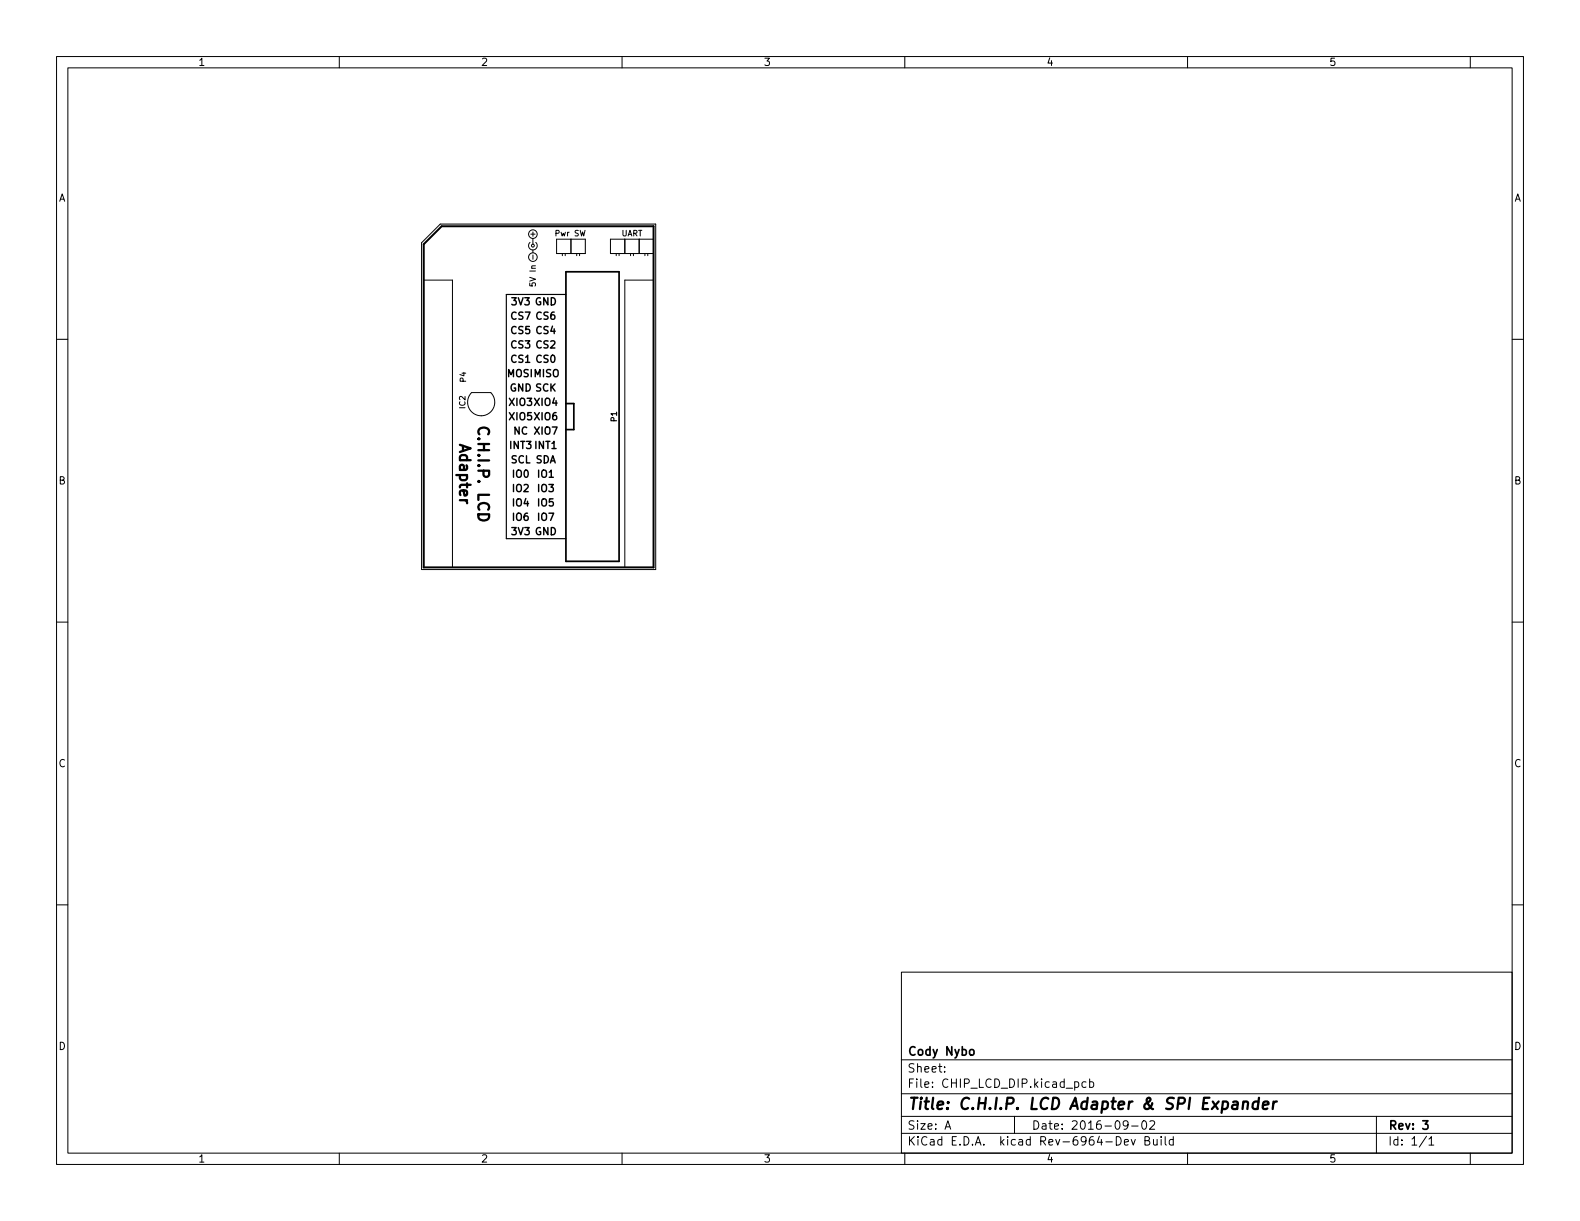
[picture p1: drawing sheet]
<svg xmlns="http://www.w3.org/2000/svg" width="279mm" height="216mm" viewBox="0 0 279 216" stroke-linecap="round" stroke-linejoin="round" font-family="sans-serif">
<defs><g id="words">
<text font-size="2.8" x="160.4" y="196.2">Title: C.H.I.P. LCD Adapter &amp; SPI Expander</text>
<g font-size="2.7">
<text x="84.5" y="76.1" transform="rotate(90 84.5 76.1)">C.H.I.P. LCD</text>
<text x="81.2" y="78.8" transform="rotate(90 81.2 78.8)">Adapter</text>
</g>
<g font-size="2.1">
<text x="160.4" y="189.7">Sheet:</text>
<text x="160.4" y="186.7">Cody Nybo</text>
<text x="160.4" y="192.4">File: CHIP_LCD_DIP.kicad_pcb</text>
<text x="160.4" y="202.5">KiCad E.D.A. kicad Rev-6964-Dev Build</text>
<text x="160.4" y="199.7">Size: A</text>
<text x="182.4" y="199.7">Date: 2016-09-02</text>
<text x="245.4" y="199.7">Rev: 3</text>
<text x="245.4" y="202.5">Id: 1/1</text>
</g>
<g font-size="1.8">
<text x="35" y="11.6">1</text>
<text x="85" y="11.6">2</text>
<text x="135" y="11.6">3</text>
<text x="185" y="11.6">4</text>
<text x="235" y="11.6">5</text>
<text x="10.3" y="35.6">A</text>
<text x="267.7" y="35.6">A</text>
<text x="90.5" y="54">3V3 GND</text>
<text x="90.4" y="59.1">CS5 CS4</text>
<text x="90.4" y="56.5">CS7 CS6</text>
<text x="90.4" y="64.1">CS1 CS0</text>
<text x="90.4" y="61.6">CS3 CS2</text>
<text x="89.7" y="66.7">MOSIMISO</text>
<text x="90.1" y="71.8">XIO3 XIO4</text>
<text x="90.1" y="69.2">GND SCK</text>
<text x="90.1" y="74.3">XIO5 XIO6</text>
<text x="90.8" y="76.8">NC XIO7</text>
<text x="90.2" y="79.4">INT3 INT1</text>
<text x="90.3" y="81.9">SCL SDA</text>
<text x="10.3" y="85.7">B</text>
<text x="90.6" y="89.5">IO4</text>
<text x="90.6" y="87">IO2</text>
<text x="90.6" y="84.5">IO0</text>
<text x="95.1" y="89.5">IO5</text>
<text x="95.1" y="87">IO3</text>
<text x="95.1" y="84.5">IO1</text>
<text x="267.7" y="85.7">B</text>
<text x="90.5" y="94.6">3V3 GND</text>
<text x="90.6" y="92.1">IO6</text>
<text x="95.1" y="92.1">IO7</text>
<text x="10.3" y="135.6">C</text>
<text x="267.7" y="135.6">C</text>
<text x="10.3" y="185.7">D</text>
<text x="267.7" y="185.7">D</text>
<text x="35" y="205.6">1</text>
<text x="85" y="205.6">2</text>
<text x="135" y="205.6">3</text>
<text x="185" y="205.6">4</text>
<text x="235" y="205.6">5</text>
</g>
<g font-size="1.4">
<text x="94.7" y="41.8" transform="rotate(-90 94.7 41.8)">+</text>
<text x="98.2" y="41.8">Pwr SW</text>
<text x="109.8" y="41.8">UART</text>
<text x="94.7" y="45.7" transform="rotate(-90 94.7 45.7)">-</text>
<text x="94.7" y="50.5" transform="rotate(-90 94.7 50.5)">5V In</text>
<text x="82.4" y="67.5" transform="rotate(-90 82.4 67.5)">P4</text>
<text x="82.3" y="72.2" transform="rotate(-90 82.3 72.2)">IC2</text>
<text x="109.1" y="74.5" transform="rotate(-90 109.1 74.5)">P1</text>
</g>
</g></defs>
<g fill="none" stroke="#000" stroke-width=".18">
<path d="M10 10h259.4v195.9h-259.4zM12 12h255.4v191.9h-255.4zM60 10v2M110 10v2M160 10v2M210 10v2M260 10v2M77.9 39.6h38.1v61.1h-41.5v-57.8zM10 60h2M74.9 49.5h5.1v50.8M93.7 42.9a.76 .76 0 0 0 0 1.1 .76 .76 0 0 0 1.1 0 .76 .76 0 0 0-.1-1.1M94.2 42.2v1"/>
<path d="M94.2 44.2v.5M98.4 42.3h5.1v2.5h-5.1zM99.4 44.8v.4M99.9 44.8v.4M101 42.3v2.5M102 44.8v.4M102.5 44.8v.4M107.9 42.3h7.7v2.5h-7.7zM109 44.8v.4M109.5 44.8v.4M110.5 42.3v2.5M111.5 44.8v.4"/>
<path d="M112 44.8v.4M113 42.3v2.5M114 44.8v.4M114.6 44.8v.4M115.6 49.5h-5.1v50.8M267.4 60h2M83.4 69.4h3.4a2.4 2.4 0 0 1 0 3.4 2.4 2.4 0 0 1-3.4 0 2.4 2.4 0 0 1 0-3.4zM10 110h2M267.4 110h2M10 160h2M267.4 160h2M159.4 171.9h108v32h-108z"/>
<path d="M159.4 197.4h108M159.4 193.4h108M159.4 187.4h108M167 189.4v.2M167 188.7v.1M167.1 199.7l.5-1.5 .5 1.5M167.3 199.2h.7M179.4 197.4v3M190 191.4l.5-.1 .3 .3v.4l-.2 .2h-.6M192 191.4l-.4-.1-.3 .3v.4l.2 .2h.5M192.7 191.4l.4-.1 .3 .3v.4l-.1 .2h-.6M192.7 190.8v1.5"/>
<path d="M199.5 198.8l-.3 .3-.4-.1-.2-.2 .2-.6h.4l.2 .1a.99 .99 0 0 1-.4 1.4h-.2M200.1 199.1h1.2M202 198.3l.3-.1a.81 .81 0 0 1 .5 .6 .81 .81 0 0 1-.3 .8l-.1 .1a.81 .81 0 0 1-.4-1.4zM203.3 198.3l.6-.1 .2 .1 .1 .3-.9 1.1h.9M243.4 197.4v6.5M60 203.9v2M110 203.9v2M159.4 200.4h108M160 203.9v2M198.8 202l.7-.2v-.3h-.5l-.2 .2 .1 .7h.6M200 201.5l.4 1 .4-1M202.5 201.7l.6-.1 .2-.2-.2-.4h-.6v1.5h.5l.3-.3a.39 .39 0 0 0-.3-.5"/>
<path d="M204 201.5v.9l.4 .1 .2-.2M204.6 201.5v1M205.3 201v.1M205.3 201.5v1M206 201v1.3l.3 .2M207.5 201.5h-.5l-.2 .3v.4l.1 .2h.6M207.5 201v1.5M210 203.9v2M252.3 200.9l-1.3 1.9M252.7 201.4l.4-.4v1.5M252.7 202.5h.8M260 203.9v2"/>
<circle cx="94.2" cy="41.4" r=".76"/>
<circle cx="94.2" cy="45.5" r=".76"/>
<circle cx="94.2" cy="43.4" r=".25"/>
</g>
<path d="M100.1 48.1h9.4v51.2h-9.4zM100.1 71.4h1.4v4.6h-1.4M171.5 185.7l.2-.1 .5 .1v.6l-.1 .2-.4 .1-.2-.2zM251.6 198.2h.9l-.5 .5 .5 .2v.6l-.3 .2h-.4l-.2-.2" fill="none" stroke="#000" stroke-width=".3"/>
<path d="M218.1 194.9l.2-.1 .5 .1v1.2M218.9 195.2l-.7 .1a.4 .4 0 0 0-.3 .4 .4 .4 0 0 0 .2 .4l.7-.1M219.9 195a.49 .49 0 0 1 .8 .1l-.1 1M219.9 194.8l-.2 1.3M222.5 194.9a.66 .66 0 0 0-.9 .3l-.1 .5 .1 .3 .2 .1 .6-.1M222.6 194.1l-.2 2M223.3 195.4l1-.2v-.3l-.6-.1-.3 .3v.9l.1 .1 .6-.1M225.2 194.8l-.1 1.3M225.8 194.8l-.4 .1-.2 .3" fill="none" stroke="#000" stroke-width=".4"/>
<path d="M100.1 52.1h-10.6v43.2h10.6" fill="none" stroke="#000" stroke-width=".2"/>
<path d="M74.9 43.2l3.2-3.2h37.5v60.3h-40.7z" fill="none" stroke="#000" stroke-width=".35"/>
<use href="#words"/>
</svg>
